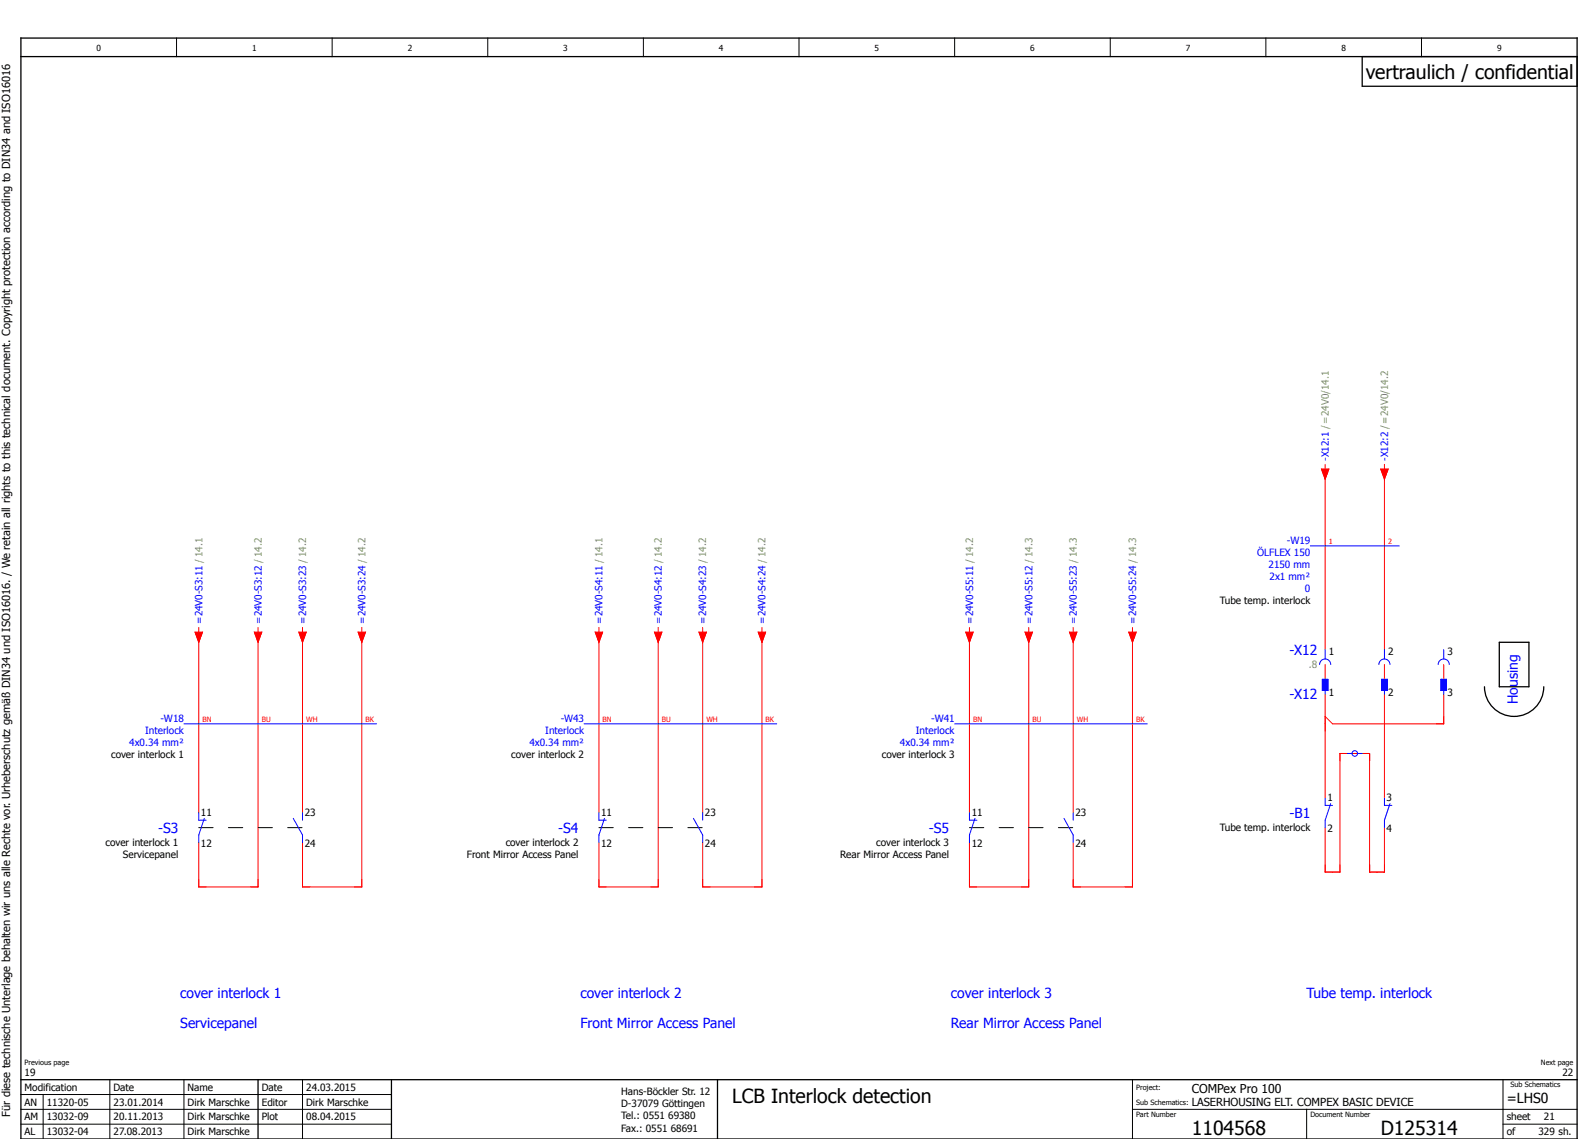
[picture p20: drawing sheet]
<svg xmlns="http://www.w3.org/2000/svg" width="426mm" height="307mm" viewBox="0 0 426 307" stroke-linecap="round" stroke-linejoin="round" font-family="sans-serif">
<defs><g id="words">
<g font-size="5.3">
<text x="368.6" y="21.2">vertraulich / confidential</text>
<text x="197.6" y="297.5">LCB Interlock detection</text>
<text x="321.6" y="306.2">1104568</text>
<text x="372.6" y="306.2">D125314</text>
</g>
<g font-size="3.7" fill="#00f">
<text x="348" y="176.6">-X12</text>
<text x="348" y="188.6">-X12</text>
<text x="409.6" y="189.9" transform="rotate(-90 409.6 189.9)">Housing</text>
<text x="348" y="220.6">-B1</text>
<text x="42.7" y="224.6">-S3</text>
<text x="150.7" y="224.6">-S4</text>
<text x="250.7" y="224.6">-S5</text>
<text x="48.6" y="269.3">cover interlock 1</text>
<text x="156.6" y="269.3">cover interlock 2</text>
<text x="256.6" y="269.3">cover interlock 3</text>
<text x="352.6" y="269.3">Tube temp. interlock</text>
<text x="48.6" y="277.3">Servicepanel</text>
<text x="156.6" y="277.3">Front Mirror Access Panel</text>
<text x="256.6" y="277.3">Rear Mirror Access Panel</text>
</g>
<text font-size="3.7" x="406.6" y="297.6">=LHS0</text>
<text font-size="3.3" x="321.6" y="295">COMPex Pro 100</text>
<g font-size="3">
<text x="321.6" y="298.4">LASERHOUSING ELT. COMPEX BASIC DEVICE</text>
<text x="2.7" y="301.3" transform="rotate(-90 2.7 301.3)">Für diese technische Unterlage behalten wir uns alle Rechte vor. Urheberschutz gemäß DIN34 und ISO16016. / We retain all rights to this technical document. Copyright protection according to DIN34 and ISO16016</text>
</g>
<g font-size="2.7" fill="#00f">
<text x="358.6" y="124.3" transform="rotate(-90 358.6 124.3)">-X12:1 / =24V0/14.1</text>
<text x="374.6" y="124.3" transform="rotate(-90 374.6 124.3)">-X12:2 / =24V0/14.2</text>
<text x="339.3" y="150">ÖLFLEX 150</text>
<text x="347.3" y="146.7">-W19</text>
<text x="342.4" y="153.3">2150 mm</text>
<text x="342.6" y="156.5">2x1 mm²</text>
<text x="352.2" y="159.8">0</text>
<text x="54.6" y="168.3" transform="rotate(-90 54.6 168.3)">=24V0-S3:11 / 14.1</text>
<text x="70.6" y="168.3" transform="rotate(-90 70.6 168.3)">=24V0-S3:12 / 14.2</text>
<text x="82.6" y="168.3" transform="rotate(-90 82.6 168.3)">=24V0-S3:23 / 14.2</text>
<text x="98.6" y="168.3" transform="rotate(-90 98.6 168.3)">=24V0-S3:24 / 14.2</text>
<text x="162.6" y="168.3" transform="rotate(-90 162.6 168.3)">=24V0-S4:11 / 14.1</text>
<text x="178.6" y="168.3" transform="rotate(-90 178.6 168.3)">=24V0-S4:12 / 14.2</text>
<text x="190.6" y="168.3" transform="rotate(-90 190.6 168.3)">=24V0-S4:23 / 14.2</text>
<text x="206.6" y="168.3" transform="rotate(-90 206.6 168.3)">=24V0-S4:24 / 14.2</text>
<text x="262.6" y="168.3" transform="rotate(-90 262.6 168.3)">=24V0-S5:11 / 14.2</text>
<text x="278.6" y="168.3" transform="rotate(-90 278.6 168.3)">=24V0-S5:12 / 14.3</text>
<text x="290.6" y="168.3" transform="rotate(-90 290.6 168.3)">=24V0-S5:23 / 14.3</text>
<text x="306.6" y="168.3" transform="rotate(-90 306.6 168.3)">=24V0-S5:24 / 14.3</text>
<text x="39.2" y="198">Interlock</text>
<text x="43.3" y="194.7">-W18</text>
<text x="147.2" y="198">Interlock</text>
<text x="151.3" y="194.7">-W43</text>
<text x="247.2" y="198">Interlock</text>
<text x="251.3" y="194.7">-W41</text>
<text x="34.9" y="201.3">4x0.34 mm²</text>
<text x="142.9" y="201.3">4x0.34 mm²</text>
<text x="242.9" y="201.3">4x0.34 mm²</text>
</g>
<g font-size="2.7">
<text x="329.2" y="163">Tube temp. interlock</text>
<text x="358.6" y="176.6">1</text>
<text x="374.6" y="176.6">2</text>
<text x="390.6" y="176.6">3</text>
<text x="358.6" y="187.9">1</text>
<text x="374.6" y="187.9">2</text>
<text x="390.6" y="187.9">3</text>
<text x="30" y="204.5">cover interlock 1</text>
<text x="138" y="204.5">cover interlock 2</text>
<text x="238" y="204.5">cover interlock 3</text>
<text x="54.2" y="220.1">11</text>
<text x="82.2" y="220.1">23</text>
<text x="162.2" y="220.1">11</text>
<text x="190.2" y="220.1">23</text>
<text x="262.2" y="220.1">11</text>
<text x="290.2" y="220.1">23</text>
<text x="358.2" y="216.1">1</text>
<text x="374.2" y="216.1">3</text>
<text x="329.2" y="224.1">Tube temp. interlock</text>
<text x="358.2" y="224.4">2</text>
<text x="374.2" y="224.4">4</text>
<text x="28.5" y="228.1">cover interlock 1</text>
<text x="33.2" y="231.4">Servicepanel</text>
<text x="54.2" y="228.4">12</text>
<text x="82.2" y="228.4">24</text>
<text x="126" y="231.4">Front Mirror Access Panel</text>
<text x="136.5" y="228.1">cover interlock 2</text>
<text x="162.2" y="228.4">12</text>
<text x="190.2" y="228.4">24</text>
<text x="226.8" y="231.4">Rear Mirror Access Panel</text>
<text x="236.5" y="228.1">cover interlock 3</text>
<text x="262.2" y="228.4">12</text>
<text x="290.2" y="228.4">24</text>
<text x="6.6" y="290.3">19</text>
<text x="421.7" y="290.3">22</text>
<text x="6.6" y="294.2">Modification</text>
<text x="6.6" y="298.3">AN</text>
<text x="12.6" y="298.3">11320-05</text>
<text x="30.6" y="294.3">Date</text>
<text x="30.6" y="298.3">23.01.2014</text>
<text x="50.6" y="294.3">Name</text>
<text x="50.6" y="298.3">Dirk Marschke</text>
<text x="70.6" y="298.3">Editor</text>
<text x="70.7" y="294.2">Date</text>
<text x="82.6" y="298.3">Dirk Marschke</text>
<text x="82.6" y="294.3">24.03.2015</text>
<text x="167.6" y="295.3">Hans-Böckler Str. 12</text>
<text x="167.6" y="298.8">D-37079 Göttingen</text>
<text x="6.6" y="302.3">AM</text>
<text x="12.6" y="302.3">13032-09</text>
<text x="30.6" y="302.3">20.11.2013</text>
<text x="50.6" y="302.3">Dirk Marschke</text>
<text x="70.6" y="302.3">Plot</text>
<text x="82.6" y="302.3">08.04.2015</text>
<text x="167.6" y="301.8">Tel.: 0551 69380</text>
<text x="167.6" y="305.3">Fax.: 0551 68691</text>
<text x="406.6" y="302.3">sheet</text>
<text x="416.7" y="302.3">21</text>
<text x="6.6" y="306.3">AL</text>
<text x="12.6" y="306.3">13032-04</text>
<text x="30.6" y="306.3">27.08.2013</text>
<text x="50.6" y="306.3">Dirk Marschke</text>
<text x="406.6" y="306.3">of</text>
<text x="415.2" y="306.3">329 sh.</text>
</g>
<text font-size="2.7" fill="#7ca552" x="353.3" y="180.1">.8</text>
<g font-size="2.3">
<text x="26" y="13.8">0</text>
<text x="68" y="13.8">1</text>
<text x="110" y="13.8">2</text>
<text x="152" y="13.8">3</text>
<text x="194" y="13.8">4</text>
<text x="236" y="13.8">5</text>
<text x="278" y="13.8">6</text>
<text x="320" y="13.8">7</text>
<text x="362" y="13.8">8</text>
<text x="404" y="13.8">9</text>
</g>
<g font-size="2" fill="#f00">
<text x="358.6" y="146.8">1</text>
<text x="374.6" y="146.8">2</text>
<text x="54.6" y="194.8">BN</text>
<text x="70.6" y="194.8">BU</text>
<text x="82.6" y="194.8">WH</text>
<text x="98.6" y="194.8">BK</text>
<text x="162.6" y="194.8">BN</text>
<text x="178.6" y="194.8">BU</text>
<text x="190.6" y="194.8">WH</text>
<text x="206.6" y="194.8">BK</text>
<text x="262.6" y="194.8">BN</text>
<text x="278.6" y="194.8">BU</text>
<text x="290.6" y="194.8">WH</text>
<text x="306.6" y="194.8">BK</text>
</g>
<g font-size="2">
<text x="6.6" y="287.3">Previous page</text>
<text x="415.9" y="287.3">Next page</text>
<text x="306.6" y="294">Project:</text>
<text x="407.6" y="293.3">Sub Schematics</text>
<text x="306.6" y="298">Sub Schematics:</text>
<text x="306.6" y="301.3">Part Number</text>
<text x="353.6" y="301.3">Document Number</text>
</g>
</g></defs>
<g fill="none" stroke="#000" stroke-width=".27">
<path d="M47.6 10.3v5M89.6 10.3v5M131.6 10.3v5M173.6 10.3v5M215.6 10.3v5M257.6 10.3v5M299.6 10.3v5M341.6 10.3v5M383.6 10.3v5M5.6 299.3h100M5.6 295.3h100M11.6 295.3v12"/>
<path d="M29.6 291.3v16M49.6 291.3v16M81.6 291.3v16M305.6 299.3h120M305.6 291.3v16M352.6 299.3v8M405.6 291.3v16M5.6 303.3h100M405.6 303.3h20"/>
</g>
<path d="M5.6 15.3h420M5.6 10.3h420v297h-420zM367.6 15.3v8h58M404.6 173.3h8v12h-8zM400.6 185.3a8 8 0 0 0 8 8 8 8 0 0 0 8-8M5.6 291.3h420M69.6 291.3v16M105.6 291.3v16M193.6 291.3v16" fill="none" stroke="#000" stroke-width=".35"/>
<g fill="none" stroke="#f00" stroke-width=".27">
<path d="M356.6 126.5l1 2.8 1-2.8M357.6 125.3v1.2M357.6 128.3v47M372.6 126.5l1 2.8 1-2.8M373.6 125.3v1.2M373.6 128.3v47M52.6 170.5l1 2.8 1-2.8M53.6 169.3v1.2M53.6 172.3v47M68.6 170.5l1 2.8 1-2.8M69.6 172.3v67h-16v-12M69.6 169.3v1.2"/>
<path d="M80.6 170.5l1 2.8 1-2.8M81.6 169.3v1.2M81.6 172.3v47M96.6 170.5l1 2.8 1-2.8M97.6 172.3v67h-16v-12M97.6 169.3v1.2M160.6 170.5l1 2.8 1-2.8M161.6 169.3v1.2M161.6 172.3v47M176.6 170.5l1 2.8 1-2.8M177.6 172.3v67h-16v-12M177.6 169.3v1.2"/>
<path d="M188.6 170.5l1 2.8 1-2.8M189.6 169.3v1.2M189.6 172.3v47M204.6 170.5l1 2.8 1-2.8M205.6 172.3v67h-16v-12M205.6 169.3v1.2M260.6 170.5l1 2.8 1-2.8M261.6 169.3v1.2M261.6 172.3v47M276.6 170.5l1 2.8 1-2.8M277.6 172.3v67h-16v-12M277.6 169.3v1.2"/>
<path d="M288.6 170.5l1 2.8 1-2.8M289.6 169.3v1.2M289.6 172.3v47M304.6 170.5l1 2.8 1-2.8M305.6 172.3v67h-16v-12M305.6 169.3v1.2M357.6 179.3v4M373.6 179.3v4M389.6 179.3v4M357.6 187.3v28M373.6 187.3v28M389.6 187.3v8h-30l-2-2"/>
<path d="M357.6 223.3v12h4v-32h8v32h4v-12"/>
</g>
<path d="M53.6 223.3h29M161.6 223.3h29M261.6 223.3h29" fill="none" stroke="#000" stroke-width=".27" stroke-dasharray="3.9 4.1"/>
<g fill="none" stroke="#00f" stroke-width=".27">
<path d="M353.6 147.3h24M356.1 179.3a1.5 1.5 0 0 1 1.5-1.5 1.5 1.5 0 0 1 1.5 1.5M357.6 175.3v2.5M372.1 179.3a1.5 1.5 0 0 1 1.5-1.5 1.5 1.5 0 0 1 1.5 1.5M373.6 175.3v2.5M388.1 179.3a1.5 1.5 0 0 1 1.5-1.5 1.5 1.5 0 0 1 1.5 1.5M389.6 175.3v2.5M49.6 195.3h52M157.6 195.3h52M257.6 195.3h52M356.9 183.3h1.5v3h-1.5zM357.6 186.3v1"/>
<path d="M372.9 183.3h1.5v3h-1.5zM373.6 186.3v1M388.9 183.3h1.5v3h-1.5zM389.6 186.3v1M53.6 219.3v2h2M81.6 219.3v2M161.6 219.3v2h2M189.6 219.3v2M261.6 219.3v2h2M289.6 219.3v2M357.6 215.3v2h2M359.1 216.8l-1.5 4.5v2"/>
<path d="M363.6 203.3h1.3M366.4 203.3h1.2M373.6 215.3v2h2M375.1 216.8l-1.5 4.5v2M55.1 220.8l-1.5 4.5v2M79.1 220.8l2.5 4.5v2M163.1 220.8l-1.5 4.5v2M187.1 220.8l2.5 4.5v2M263.1 220.8l-1.5 4.5v2M287.1 220.8l2.5 4.5v2"/>
<circle cx="365.6" cy="203.3" r=".75"/>
</g>
<g fill="#00f" stroke="#00f" stroke-width=".27">
<path d="M356.9 183.3h1.5v3h-1.5z"/>
<path d="M372.9 183.3h1.5v3h-1.5z"/>
<path d="M388.9 183.3h1.5v3h-1.5z"/>
</g>
<g fill="#f00" stroke="#f00" stroke-width=".27">
<path d="M52.6 170.5h2l-1 2.8z"/>
<path d="M68.6 170.5h2l-1 2.8z"/>
<path d="M80.6 170.5h2l-1 2.8z"/>
<path d="M96.6 170.5h2l-1 2.8z"/>
<path d="M160.6 170.5h2l-1 2.8z"/>
<path d="M176.6 170.5h2l-1 2.8z"/>
<path d="M188.6 170.5h2l-1 2.8z"/>
<path d="M204.6 170.5h2l-1 2.8z"/>
<path d="M260.6 170.5h2l-1 2.8z"/>
<path d="M276.6 170.5h2l-1 2.8z"/>
<path d="M288.6 170.5h2l-1 2.8z"/>
<path d="M304.6 170.5h2l-1 2.8z"/>
<path d="M356.6 126.5h2l-1 2.8z"/>
<path d="M372.6 126.5h2l-1 2.8z"/>
</g>
<use href="#words"/>
</svg>
